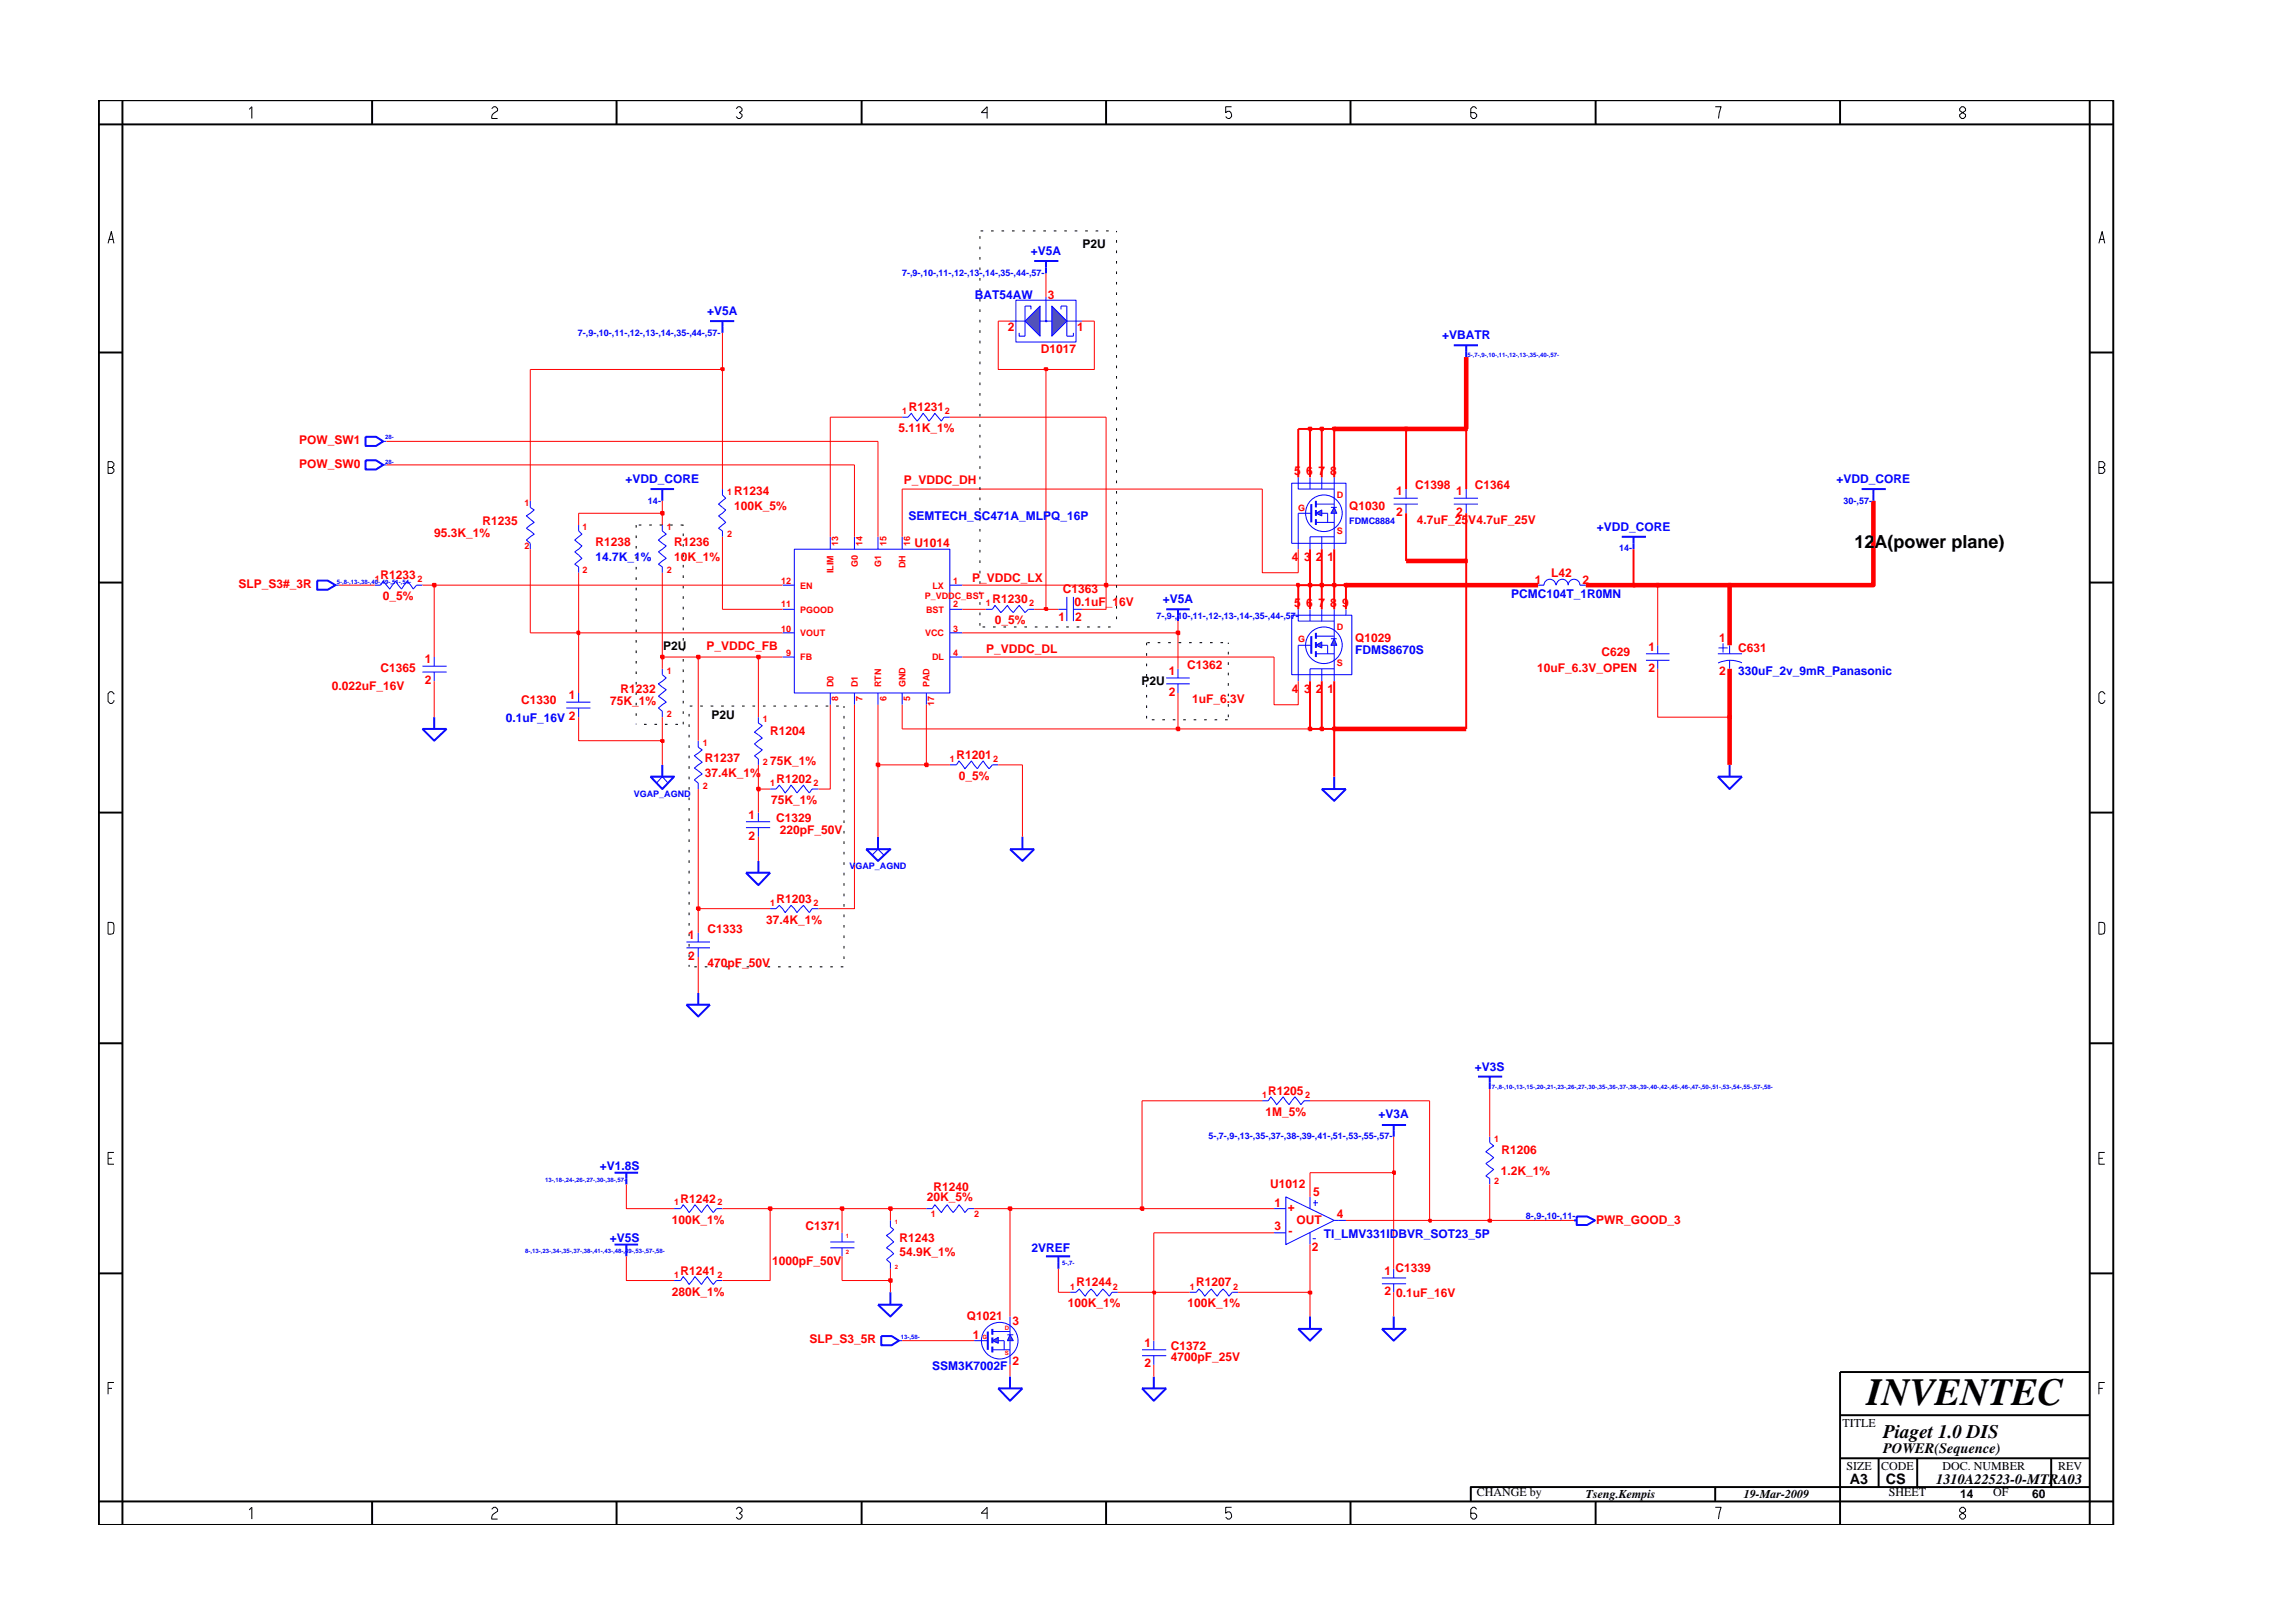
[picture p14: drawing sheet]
<svg xmlns="http://www.w3.org/2000/svg" width="297mm" height="210mm" viewBox="0 0 297 210" stroke-linecap="round" stroke-linejoin="round" font-family="sans-serif">
<defs><g id="words">
<text font-size="5" x="241.8" y="182">INVENTEC</text>
<text font-size="2.5" x="244" y="186.3">Piaget 1.0 DIS</text>
<text font-size="2.3" x="240.3" y="71">12A(power plane)</text>
<g font-size="1.9">
<text x="244" y="188.2">POWER(Sequence)</text>
<text x="239.6" y="192.2">A3</text>
<text x="244.3" y="192.3">CS</text>
<text x="250.8" y="192.2">1310A22523-0-MTRA03</text>
</g>
<g font-size="1.6" fill="#00f">
<text x="133.5" y="33">+V5A</text>
<text x="91.6" y="40.8">+V5A</text>
<text x="126.3" y="38.7">BAT54AW</text>
<text x="186.8" y="44">+VBATR</text>
<text x="81" y="62.6">+VDD_CORE</text>
<text x="237.9" y="62.6">+VDD_CORE</text>
<text x="117.7" y="67.3">SEMTECH_SC471A_MLPQ_16P</text>
<text x="206.8" y="68.8">+VDD_CORE</text>
<text x="77.2" y="72.7">14.7K_1%</text>
<text x="195.8" y="77.5">PCMC104T_1R0MN</text>
<text x="150.6" y="78.1">+V5A</text>
<text x="175.5" y="84.7">FDMS8670S</text>
<text x="225.2" y="87.4">330uF_2v_9mR_Panasonic</text>
<text x="65.5" y="93.5">0.1uF_16V 2</text>
<text x="191.1" y="138.7">+V3S</text>
<text x="178.6" y="144.9">+V3A</text>
<text x="77.7" y="151.6">+V1.8S</text>
<text x="79" y="160.9">+V5S</text>
<text x="171.5" y="160.4">TI_LMV331IDBVR_SOT23_5P</text>
<text x="133.6" y="162.2">2VREF</text>
<text x="120.7" y="177.5">SSM3K7002F</text>
</g>
<g font-size="1.6">
<text x="140.2" y="32.2">P2U</text>
<text x="85.9" y="84.2">P2U</text>
<text x="147.9" y="88.7">P2U</text>
<text x="92.2" y="93.2">P2U</text>
<text x="238.7" y="184.8">TITLE</text>
<text x="239.2" y="190.4">SIZE</text>
<text x="243.7" y="190.4">CODE</text>
<text x="251.6" y="190.4">DOC. NUMBER</text>
<text x="266.6" y="190.4">REV</text>
<text x="191.3" y="193.9">CHANGE by</text>
<text x="205.4" y="194.1">Tseng.Kempis</text>
<text x="225.9" y="194.1">19-Mar-2009</text>
<text x="244.7" y="193.9">SHEET</text>
<text x="253.9" y="194.1">14</text>
<text x="258.2" y="193.9">OF</text>
<text x="263.3" y="194.1">60</text>
</g>
<g font-size="1.6" fill="#f00">
<text x="135.7" y="38.8">3</text>
<text x="130.6" y="42.9">2</text>
<text x="134.8" y="45.7">D1017</text>
<text x="139.5" y="42.9">1</text>
<text x="117.7" y="53.3">R1231</text>
<text x="38.7" y="57.5">POW_SW1</text>
<text x="116.4" y="56">5.11K_1%</text>
<text x="38.7" y="60.6">POW_SW0</text>
<text x="95.1" y="64.1">R1234</text>
<text x="117.1" y="62.8">P_VDDC_DH</text>
<text x="167.7" y="61.6">5</text>
<text x="169.2" y="61.6">6</text>
<text x="170.8" y="61.6">7</text>
<text x="172.3" y="61.6">8</text>
<text x="180.9" y="64.1">1</text>
<text x="183.3" y="63.3">C1398</text>
<text x="188.6" y="64.1">1</text>
<text x="191" y="63.3">C1364</text>
<text x="56.2" y="69.5">95.3K_1%</text>
<text x="62.5" y="68">R1235</text>
<text x="77.2" y="70.7">R1238</text>
<text x="87.3" y="70.7">R1236</text>
<text x="95.1" y="66.1">100K_5%</text>
<text x="118.5" y="70.9">U1014</text>
<text x="174.8" y="66.1">Q1030</text>
<text x="180.9" y="66.9">2</text>
<text x="183.6" y="67.8">4.7uF_25V4.7uF_25V</text>
<text x="188.6" y="66.9">2</text>
<text x="30.9" y="76.1">SLP_S3#_3R</text>
<text x="49.3" y="75">R1233</text>
<text x="49.6" y="77.8">0_5%</text>
<text x="87.3" y="72.7">10K_1%</text>
<text x="125.9" y="75.4">P_VDDC_LX</text>
<text x="137.7" y="76.8">C1363</text>
<text x="167.3" y="72.7">4</text>
<text x="168.9" y="72.7">3</text>
<text x="170.5" y="72.7">2</text>
<text x="172" y="72.7">1</text>
<text x="198.8" y="75.6">1</text>
<text x="201" y="74.8">L42</text>
<text x="205" y="75.6">2</text>
<text x="128.5" y="78.1">R1230</text>
<text x="128.9" y="80.8">0_5%</text>
<text x="137.1" y="80.5">1</text>
<text x="139.2" y="78.5">0.1uF_16V</text>
<text x="139.3" y="80.5">2</text>
<text x="167.7" y="78.7">5</text>
<text x="169.2" y="78.7">6</text>
<text x="170.8" y="78.7">7</text>
<text x="172.3" y="78.7">8</text>
<text x="173.8" y="78.7">9</text>
<text x="175.5" y="83.2">Q1029</text>
<text x="222.7" y="83.2">1</text>
<text x="43" y="89.4">0.022uF_16V</text>
<text x="49.3" y="87">C1365</text>
<text x="55" y="85.9">1</text>
<text x="55" y="88.6">2</text>
<text x="80.4" y="89.8">R1232</text>
<text x="91.5" y="84.3">P_VDDC_FB</text>
<text x="127.7" y="84.6">P_VDDC_DL</text>
<text x="151.4" y="87.4">1</text>
<text x="153.8" y="86.7">C1362</text>
<text x="167.3" y="89.8">4</text>
<text x="168.9" y="89.8">3</text>
<text x="170.5" y="89.8">2</text>
<text x="172" y="89.8">1</text>
<text x="199.1" y="87">10uF_6.3V_OPEN</text>
<text x="207.5" y="84.9">C629</text>
<text x="213.5" y="84.4">1</text>
<text x="213.5" y="87">2</text>
<text x="222.7" y="87.4">2</text>
<text x="225.2" y="84.5">C631</text>
<text x="67.5" y="91.2">C1330</text>
<text x="73.7" y="90.5">1</text>
<text x="79" y="91.3">75K_1%</text>
<text x="99.8" y="95.2">R1204</text>
<text x="151.4" y="90.2">2</text>
<text x="154.4" y="91.1">1uF_6.3V</text>
<text x="91.3" y="98.7">R1237</text>
<text x="91.3" y="100.7">37.4K_1%</text>
<text x="99.8" y="99.1">75K_1%</text>
<text x="100.6" y="101.5">R1202</text>
<text x="123.9" y="98.3">R1201</text>
<text x="124.2" y="101">0_5%</text>
<text x="97" y="106.1">1</text>
<text x="99.9" y="104.2">75K_1%</text>
<text x="100.5" y="106.4">C1329</text>
<text x="97" y="108.8">2</text>
<text x="101" y="108">220pF_50V</text>
<text x="99.3" y="119.7">37.4K_1%</text>
<text x="100.6" y="117">R1203</text>
<text x="89.2" y="121.6">1</text>
<text x="89.2" y="124.4">2</text>
<text x="91.6" y="120.8">C1333</text>
<text x="91.6" y="125.3">470pF_50V</text>
<text x="164.3" y="141.8">R1205</text>
<text x="163.9" y="144.6">1M_5%</text>
<text x="194.5" y="149.5">R1206</text>
<text x="88.2" y="155.8">R1242</text>
<text x="120.1" y="155.6">20K_5%</text>
<text x="120.9" y="154.3">R1240</text>
<text x="164.5" y="153.9">U1012</text>
<text x="170.1" y="155">5</text>
<text x="194.4" y="152.3">1.2K_1%</text>
<text x="87" y="158.5">100K_1%</text>
<text x="104.3" y="159.3">C1371</text>
<text x="116.5" y="160.9">R1243</text>
<text x="165.1" y="156.3">1</text>
<text x="165.1" y="159.4">3</text>
<text x="166.8" y="156.9">+</text>
<text x="166.9" y="160">-</text>
<text x="167.9" y="158.6">OUT</text>
<text x="173.2" y="157.8">4</text>
<text x="206.8" y="158.5">PWR_GOOD_3</text>
<text x="87" y="167.8">280K_1%</text>
<text x="88.2" y="165.1">R1241</text>
<text x="100" y="163.8">1000pF_50V</text>
<text x="116.5" y="162.7">54.9K_1%</text>
<text x="139.5" y="166.7">R1244</text>
<text x="155" y="166.7">R1207</text>
<text x="170" y="162.1">2</text>
<text x="179.3" y="167.8">2</text>
<text x="179.3" y="165.1">1 C1339</text>
<text x="180.8" y="168">0.1uF_16V</text>
<text x="125.2" y="171">Q1021</text>
<text x="126" y="173.5">1</text>
<text x="131.2" y="171.6">3</text>
<text x="138.3" y="169.4">100K_1%</text>
<text x="153.8" y="169.4">100K_1%</text>
<text x="104.8" y="174">SLP_S3_5R</text>
<text x="131.2" y="176.9">2</text>
<text x="148.3" y="174.4">1</text>
<text x="148.3" y="177.1">2</text>
<text x="151.7" y="176.3">4700pF_25V</text>
<text x="151.7" y="174.8">C1372</text>
</g>
<g font-size="1.2" fill="#00f">
<text x="116.9" y="35.7">7-,9-,10-,11-,12-,13-,14-,35-,44-,57-</text>
<text x="74.9" y="43.5">7-,9-,10-,11-,12-,13-,14-,35-,44-,57-</text>
<text x="83.9" y="65.3">14-</text>
<text x="238.8" y="65.3">30-,57-</text>
<text x="174.8" y="67.8">FDMC8884</text>
<text x="209.8" y="71.4">14-</text>
<text x="149.8" y="80.2">7-,9-,10-,11-,12-,13-,14-,35-,44-,57-</text>
<text x="82.1" y="103.3">VGAP_AGND</text>
<text x="110" y="112.6">VGAP_AGND</text>
<text x="156.5" y="147.5">5-,7-,9-,13-,35-,37-,38-,39-,41-,51-,53-,55-,57-</text>
<text x="197.7" y="157.9">8-,9-,10-,11-</text>
</g>
<g font-size="1.2" fill="#f00">
<text x="116.9" y="53.6">1</text>
<text x="122.4" y="53.6">2</text>
<text x="67.9" y="65.6">1</text>
<text x="94.2" y="64.1">1</text>
<text x="173.2" y="64.6">D</text>
<text x="67.9" y="71.1">2</text>
<text x="75.5" y="68.7">1</text>
<text x="86.4" y="68.7">1</text>
<text x="94.2" y="69.5">2</text>
<text x="108.6" y="70.7" transform="rotate(-90 108.6 70.7)">13</text>
<text x="111.7" y="70.7" transform="rotate(-90 111.7 70.7)">14</text>
<text x="114.8" y="70.7" transform="rotate(-90 114.8 70.7)">15</text>
<text x="117.9" y="70.7" transform="rotate(-90 117.9 70.7)">16</text>
<text x="168.2" y="66.2">G</text>
<text x="173.2" y="69.2">S</text>
<text x="48.5" y="75.4">1</text>
<text x="54.1" y="75.4">2</text>
<text x="75.5" y="74.2">2</text>
<text x="86.4" y="74.2">2</text>
<text x="101.2" y="75.6">12</text>
<text x="103.7" y="76.2">EN</text>
<text x="108" y="74.2" transform="rotate(-90 108 74.2)">ILIM</text>
<text x="111.1" y="73.5" transform="rotate(-90 111.1 73.5)">G0</text>
<text x="114.2" y="73.5" transform="rotate(-90 114.2 73.5)">G1</text>
<text x="117.3" y="73.6" transform="rotate(-90 117.3 73.6)">DH</text>
<text x="119.8" y="77.6">P_VDDC_BST</text>
<text x="120.8" y="76.2">LX</text>
<text x="123.5" y="75.6">1</text>
<text x="101.2" y="78.7">11</text>
<text x="101.2" y="81.8">10</text>
<text x="103.7" y="79.4">PGOOD</text>
<text x="103.7" y="82.4">VOUT</text>
<text x="119.8" y="82.4">VCC</text>
<text x="120" y="79.4">BST</text>
<text x="123.5" y="81.8">3</text>
<text x="123.5" y="78.7">2</text>
<text x="127.7" y="78.5">1</text>
<text x="133.3" y="78.5">2</text>
<text x="168.2" y="83.2">G</text>
<text x="173.2" y="81.7">D</text>
<text x="86.4" y="87.3">1</text>
<text x="101.8" y="84.9">9</text>
<text x="103.7" y="85.6">FB</text>
<text x="108" y="89" transform="rotate(-90 108 89)">D0</text>
<text x="111.1" y="89" transform="rotate(-90 111.1 89)">D1</text>
<text x="114.2" y="89" transform="rotate(-90 114.2 89)">RTN</text>
<text x="117.3" y="89" transform="rotate(-90 117.3 89)">GND</text>
<text x="120.4" y="89" transform="rotate(-90 120.4 89)">PAD</text>
<text x="120.7" y="85.6">DL</text>
<text x="123.5" y="84.9">4</text>
<text x="173.2" y="86.3">S</text>
<text x="86.4" y="92.9">2</text>
<text x="98.8" y="93.5">1</text>
<text x="108.6" y="90.8" transform="rotate(-90 108.6 90.8)">8</text>
<text x="111.7" y="90.8" transform="rotate(-90 111.7 90.8)">7</text>
<text x="114.8" y="90.8" transform="rotate(-90 114.8 90.8)">6</text>
<text x="117.9" y="90.8" transform="rotate(-90 117.9 90.8)">5</text>
<text x="121" y="91.5" transform="rotate(-90 121 91.5)">17</text>
<text x="91" y="96.7">1</text>
<text x="98.8" y="99.1">2</text>
<text x="99.8" y="101.8">1</text>
<text x="105.4" y="101.8">2</text>
<text x="123" y="98.7">1</text>
<text x="128.7" y="98.7">2</text>
<text x="91" y="102.2">2</text>
<text x="99.8" y="117.4">1</text>
<text x="105.4" y="117.4">2</text>
<text x="163.5" y="142.2">1</text>
<text x="169.1" y="142.2">2</text>
<text x="193.6" y="148">1</text>
<text x="193.6" y="153.4">2</text>
<text x="87.3" y="156.2">1</text>
<text x="92.9" y="156.2">2</text>
<text x="120.6" y="157.7">1</text>
<text x="126.2" y="157.7">2</text>
<text x="87.3" y="165.6">1</text>
<text x="92.9" y="165.6">2</text>
<text x="138.6" y="167.1">1</text>
<text x="144.2" y="167.1">2</text>
<text x="154.1" y="167.1">1</text>
<text x="159.7" y="167.1">2</text>
</g>
<g font-size=".8" fill="#00f">
<text x="190.1" y="46.3">5-,7-,9-,10-,11-,12-,13-,35-,40-,57-</text>
<text x="49.9" y="56.9">28-</text>
<text x="49.9" y="60.1">28-</text>
<text x="43.6" y="75.6">5-,8-,13-,38-,40-,49-,51-,54-</text>
<text x="193.2" y="141.1">7-,8-,10-,13-,15-,20-,21-,23-,26-,27-,30-,35-,36-,37-,38-,39-,40-,42-,45-,46-,47-,50-,51-,53-,54-,55-,57-,58-</text>
<text x="70.6" y="153.1">13-,18-,24-,26-,27-,30-,38-,57-</text>
<text x="68" y="162.3">8-,13-,23-,34-,35-,37-,38-,41-,43-,48-,49-,53-,57-,58-</text>
<text x="137.6" y="163.9">5-,7-</text>
<text x="116.7" y="173.5">13-,58-</text>
</g>
<g font-size=".8" fill="#f00">
<text x="109.6" y="160.4">1</text>
<text x="115.9" y="158.5">1</text>
<text x="109.6" y="162.5">2</text>
<text x="115.9" y="164.4">2</text>
<text x="127.3" y="173.5">G</text>
<text x="130.2" y="172.3">D</text>
<text x="130.2" y="175.5">S</text>
</g>
</g></defs>
<g fill="none" stroke="#00f" stroke-width=".13">
<path d="M127.7 78.9h.9l.3-.5 .8 1 .8-1 .8 1 .7-1 .8 1 .4-.5h.8M137.1 78.9h1.1M138.2 77.3v3.2M139.1 78.9h1.1M139.1 77.3v3.2M168.2 66.5h1.7M199.2 75.8h.8a.76 .76 0 0 1 .8-.8 .76 .76 0 0 1 .7 .8M201.6 75.8a.76 .76 0 0 1 .8-.8 .76 .76 0 0 1 .7 .8 .76 .76 0 0 1 .8-.8 .76 .76 0 0 1 .8 .8h.7M73.3 91.7h3.2M73.3 91h3.2M75 89.8v1.2M75 91.7v1.2"/>
<path d="M88.9 122h3.1M88.9 122.8h3.1M90.5 120.8v1.2M90.5 122.8v1.2M163.5 142.6h.8l.3-.5 .8 1 .8-1 .8 1 .8-1 .7 1 .4-.5h.8M165 156.6h1.6M165 159.7h1.6M166.6 155.1l6.2 3-6.2 3.1zM169.7 155.1v1.5M169.7 159.7v1.5M170.1 155.8h.6M170.4 155.5v.7"/>
<path d="M172.8 158.1h1.6M170 160.5h.5"/>
</g>
<g fill="none" stroke="#00f" stroke-width=".25">
<path d="M84.3 63.4h3M85.8 63.4v1.5M169.9 65.3v2.4M210.1 69.5h3.1M211.6 69.5v1.6M241.2 63.4h3.1M242.7 63.4v1.5M79.6 151.9h3.1M81.1 151.9v1.5M203.9 158.1h.3M204.2 157.6h1.4l1 .5-1 .6h-1.4zM147.9 179.9h3.2l-1.6 1.6z"/>
<path d="M149.5 178.3v1.6"/>
</g>
<path d="M172.8 65.7l.4 .8h-.8z" fill="#3c3cc8"/>
<path d="M172.4 65.7h.8M172.8 65.7l.4 .8h-.8z" fill="none" stroke="#00f" stroke-width=".13"/>
<path d="M170.5 66.5l.7-.4v.7z" fill="#3c3cc8"/>
<g fill="none" stroke="#00f" stroke-width=".13">
<path d="M167.3 62.6h7.1v7.8h-7.1zM168.2 66.5v4.6M168.2 61.8v1.6h4.6M169.7 61.8v1.6M170.5 66.5l.7-.4v.7zM170.5 67.7h2.3M170.5 65.3h2.3M171.2 61.8v1.6M171.2 69.5v1.6M171.2 66.5h.8v1.2M172.8 69.5h-3.1v1.6M172.8 61.8v3.9"/>
<path d="M172.8 66.5v4.6"/>
<circle cx="171.5" cy="66.5" r="2.37"/>
</g>
<path d="M170.5 64.9v.8M170.5 66.1v.7M170.5 67.3v.7" fill="none" stroke="#00f" stroke-width=".25"/>
<path d="M134.7 39.7v3.8l-1.9-1.9z" fill="#3c3cc8"/>
<path d="M134.7 39.7v3.8l-1.9-1.9z" fill="none" stroke="#00f" stroke-width=".13"/>
<path d="M136.3 39.7l1.9 1.9-1.9 1.9z" fill="#3c3cc8"/>
<path d="M132.8 39.7v3.8M135.5 38.5v3.1M136.3 39.7l1.9 1.9-1.9 1.9zM138.2 39.7v3.8" fill="none" stroke="#00f" stroke-width=".13"/>
<circle cx="135.5" cy="41.6" r=".08" fill="#3c3cc8"/>
<g fill="none" stroke="#00f" stroke-width=".13">
<path d="M131.6 38.9h7.8v5.4h-7.8zM132.8 39.7h.7v.4M138.2 39.7h-.8v.4M49.6 57.2h.5M130.8 41.6h2M132 43.1v.4h.8M134.7 41.6h1.6M138.2 41.6h2M139.1 43.1v.4h-.9M75 68v.8l.4 .4-.9 .8 .9 .7-.9 .8 .9 .8-.9 .8 .5 .3v.8M54.7 86.3h3.2M54.7 87.1h3.2"/>
<path d="M56.2 85.1v1.2M56.2 87.1v1.2M168.2 83.6h1.7M222.5 84.7h3.2M222.6 83.9h1.2M223.2 83.3v1.2M224.1 83.6v1.1M224.1 85.5v1.1M225.7 85.9a3.7 3.7 0 0 0-3.1 0M115.3 158.1v.8l.5 .4-1 .7 1 .9-1 .8 1 .7-1 .8 .5 .4v.8M87.3 165.9h.9l.3-.5 .8 1 .7-1 .9 1 .7-1 .8 1 .4-.5h.8M116.4 173.7h.5"/>
<circle cx="135.5" cy="41.6" r=".08"/>
</g>
<path d="M47.4 56.6h1.3l.9 .6-.9 .6h-1.3zM92 41.6h3.1M93.6 41.6v1.5M169.9 82.4v2.3M191.5 139.5h3.1M193 139.5v1.6M114.2 173.1h1.3l.9 .6-.9 .6h-1.3zM129.3 179.9h3.1l-1.6 1.6zM130.8 178.3v1.6M135.5 162.8h3.1M137.1 162.8v1.6" fill="none" stroke="#00f" stroke-width=".25"/>
<path d="M172.8 82.7l.4 .9h-.8z" fill="#3c3cc8"/>
<path d="M172.4 82.7h.8M172.8 82.7l.4 .9h-.8z" fill="none" stroke="#00f" stroke-width=".13"/>
<path d="M170.5 83.6l.7-.4v.7z" fill="#3c3cc8"/>
<g fill="none" stroke="#00f" stroke-width=".13">
<path d="M49.6 60.2h.5M167.3 79.7h7.8v7.7h-7.8zM168.2 78.9v1.6h4.6M169.7 78.9v1.6M171.2 78.9v1.6M172.8 78.9v3.8M174.4 78.9v.8M168.2 83.6v4.7M170.5 83.6l.7-.4v.7zM170.5 84.7h2.3M170.5 82.4h2.3M171.2 86.6v1.7"/>
<path d="M171.2 83.6h.8v1.1M172.8 86.6h-3.1v1.7M172.8 83.6v4.7M126.2 173.7h1.8"/>
<circle cx="171.5" cy="83.6" r="2.37"/>
</g>
<path d="M47.4 59.6h1.3l.9 .6-.9 .6h-1.3zM54.7 94.4h3.2l-1.7 1.6zM56.2 92.9v1.5M170.5 82v.7M170.5 83.2v.7M170.5 84.4v.7M130.8 110h3.2l-1.6 1.5zM132.4 108.4v1.6M128 172.5v2.4" fill="none" stroke="#00f" stroke-width=".25"/>
<path d="M130.8 172.9l.5 .8h-.8z" fill="#3c3cc8"/>
<path d="M130.5 172.9h.8M130.8 172.9l.5 .8h-.8z" fill="none" stroke="#00f" stroke-width=".13"/>
<path d="M128.6 173.7l.7-.4v.7z" fill="#3c3cc8"/>
<g fill="none" stroke="#00f" stroke-width=".13">
<path d="M116.9 54h.7l.5-.5 .7 1.1 .8-1.1 .7 1.1 .8-1.1 .8 1.1 .4-.6h.7M43.5 75.8h.4M48.5 75.8h.8l.3-.5 .9 1 .8-1 .7 1 .8-1 .7 1 .5-.5h.7M68.7 64.9v.8l.5 .4-1 .7 1 .9-1 .7 1 .8-1 .8 .5 .4v.7M85.8 68v.8l.5 .4-1 .8 1 .7-1 .8 1 .8-1 .8 .5 .3v.8M93.6 63.4v.7l.4 .4-.9 .8 .9 .8-.9 .7 .9 .9-.9 .7 .5 .4v.7M101.4 78.9h1.5M101.4 75.8h1.5M102.9 71.1h20.1v18.7h-20.1zM107.6 69.5v1.6M110.7 69.5v1.6M113.7 69.5v1.6"/>
<path d="M116.9 69.5v1.6M123 78.9h1.7M123 75.8h1.7M180.5 65.3h3.2M180.5 64.5h3.2M182.1 63.4v1.1M182.1 65.3v1.2M188.3 65.3h3.2M188.3 64.5h3.2M189.9 63.4v1.1M189.9 65.3v1.2M85.8 86.6v.8l.5 .4-1 .8 1 .8-1 .8 1 .8-1 .7 .5 .4v.8"/>
<path d="M90.5 96v.8l.5 .3-1.1 .8 1.1 .8-1.1 .8 1.1 .8-1.1 .7 .6 .5v.7M98.2 92.9v.8l.5 .3-1 .9 1 .7-1 .8 1 .7-1 .8 .5 .4v.8M101.4 85.1h1.5M101.4 82h1.5M107.6 89.8v1.5M110.7 89.8v1.5M113.7 89.8v1.5M116.9 89.8v1.5M120 89.8v1.5M123 85.1h1.7M123 99.1h.9l.3-.5 .8 1 .8-1 .8 1 .8-1 .7 1 .5-.5h.7M123 82h1.7"/>
<path d="M151.1 87.8h3M151.1 88.6h3M152.6 86.6v1.2M152.6 88.6v1.2M213.2 84.7h3.1M213.2 85.5h3.1M214.7 83.6v1.1M214.7 85.5v1.1M85 101.5l.8-.9 .8 .9M96.6 107.2h3.2M96.6 106.5h3.2M98.2 105.3v1.2"/>
<path d="M98.2 107.2v1.2M99.8 102.2h.7l.5-.5 .7 1 .8-1 .7 1 .9-1 .7 1 .4-.5h.8M99.8 117.7h.7l.5-.4 .7 .9 .8-.9 .7 .9 .9-.9 .7 .9 .4-.5h.8M113 110.8l.7-.8 .8 .8M87.3 156.6h.9l.3-.5 .8 1 .7-1 .9 1 .7-1 .8 1 .4-.5h.8M109.1 159.7v1.2M120 156.6h.8l.3-.5 .8 1 .8-1 .8 1 .7-1 .8 1 .4-.5h.8M193 147.3v.7l.5 .4-1 .8 1 .8-1 .7 1 .8-1 .8 .5 .4v.7M107.6 160.9h3.1M107.6 161.7h3.1M109.1 161.7v1.1M128.6 173.7l.7-.4v.7z"/>
<path d="M128.6 174.9h2.2M128.6 172.5h2.2M129.3 173.7h.8v1.2M130.8 170.5v2.4M130.8 173.7v3.1M138.6 167.4h.8l.4-.4 .8 .9 .7-.9 .8 .9 .8-.9 .8 .9 .3-.5h.8M147.9 174.9h3.2M147.9 175.6h3.2M149.5 173.7v1.2M149.5 175.6v1.2M154.1 167.4h.9l.3-.4 .8 .9 .8-.9 .8 .9 .7-.9 .8 .9 .4-.5h.8M179 165.6h3.1"/>
<path d="M179 166.3h3.1M180.5 164.4v1.2M180.5 166.3v1.1"/>
<circle cx="129.5" cy="173.7" r="2.37"/>
</g>
<g fill="none" stroke="#00f" stroke-width=".25">
<path d="M134 33.8h3.1M135.5 33.8v1.6M188.3 44.7h3.2M189.9 44.7v1.6M41.1 75.2h1.3l1.1 .6-1.1 .6h-1.3zM151.1 78.9h3M152.6 78.9v1.6M85.8 99.1v1.5M224.1 99.1v1.5M84.3 100.6h3l-1.5 1.6zM96.6 113.1h3.2l-1.6 1.6zM98.2 111.5v1.6"/>
<path d="M112.2 110h3.1l-1.6 1.5zM113.7 108.4v1.6M171.2 102.2h3.2l-1.6 1.5zM172.8 100.6v1.6M222.5 100.6h3.2l-1.6 1.6zM88.9 130.2h3.1l-1.5 1.5zM90.5 128.6v1.6M179 145.7h3.1M180.5 145.7v1.6M79.6 161.2h3.1M81.1 161.2v1.6M113.7 169h3.2l-1.6 1.5z"/>
<path d="M115.3 167.4v1.6M128.6 172.2v.7M128.6 173.3v.7M128.6 174.4v.8M168.2 172.2h3l-1.5 1.5zM169.7 170.5v1.7M179 172.2h3.1l-1.6 1.5zM180.5 170.5v1.7"/>
</g>
<path d="M130.8 156.6v13.9M115.3 165.9v1.5M116.9 173.7h9.3M130.8 176.8v1.5M137.1 164.4v3h1.5M144.8 167.4h4.7v6.3M149.5 176.8v1.5M169.7 167.4v3.1M180.5 167.4v3.1" fill="none" stroke="#f00" stroke-width=".13"/>
<path d="M149.4 167.3h.2v.3h-.2z" fill="#8e2323"/>
<path d="M149.4 167.3h.2v.3h-.2z" fill="none" stroke="#f00" stroke-width=".25"/>
<path d="M149.5 159.7v7.7h4.6M160.4 167.4h9.3" fill="none" stroke="#f00" stroke-width=".13"/>
<path d="M169.5 167.3h.4v.3h-.4z" fill="#8e2323"/>
<path d="M169.5 167.3h.4v.3h-.4z" fill="none" stroke="#f00" stroke-width=".25"/>
<path d="M99.8 156.6v9.3h-6.2M81.1 162.8v3.1h6.2M109.1 162.8v3.1h6.2M169.7 161.2v6.2" fill="none" stroke="#f00" stroke-width=".13"/>
<path d="M115.2 165.7h.3v.4h-.3z" fill="#8e2323"/>
<path d="M115.2 165.7h.3v.4h-.3z" fill="none" stroke="#f00" stroke-width=".25"/>
<path d="M109.1 156.6v3.1M115.3 156.6v1.5M149.5 159.7h15.5M174.4 158.1h10.8M180.5 151.9v12.5M115.3 164.4v1.5" fill="none" stroke="#f00" stroke-width=".13"/>
<path d="M185.1 158h.3v.3h-.3z" fill="#8e2323"/>
<path d="M185.1 158h.3v.3h-.3z" fill="none" stroke="#f00" stroke-width=".25"/>
<path d="M185.2 142.6v15.5h7.8" fill="none" stroke="#f00" stroke-width=".13"/>
<path d="M192.8 158h.4v.3h-.4z" fill="#8e2323"/>
<path d="M192.8 158h.4v.3h-.4z" fill="none" stroke="#f00" stroke-width=".25"/>
<path d="M81.1 153.4v3.2h6.2M93.6 156.6h6.2M193 153.4v4.7h10.9" fill="none" stroke="#f00" stroke-width=".13"/>
<path d="M99.6 156.4h.3v.3h-.3z" fill="#8e2323"/>
<path d="M99.6 156.4h.3v.3h-.3z" fill="none" stroke="#f00" stroke-width=".25"/>
<path d="M99.8 156.6h9.3" fill="none" stroke="#f00" stroke-width=".13"/>
<path d="M108.9 156.4h.3v.3h-.3z" fill="#8e2323"/>
<path d="M108.9 156.4h.3v.3h-.3z" fill="none" stroke="#f00" stroke-width=".25"/>
<path d="M109.1 156.6h6.2" fill="none" stroke="#f00" stroke-width=".13"/>
<path d="M115.2 156.4h.3v.3h-.3z" fill="#8e2323"/>
<path d="M115.2 156.4h.3v.3h-.3z" fill="none" stroke="#f00" stroke-width=".25"/>
<path d="M115.3 156.6h4.7M126.2 156.6h4.6" fill="none" stroke="#f00" stroke-width=".13"/>
<path d="M130.7 156.4h.3v.3h-.3z" fill="#8e2323"/>
<path d="M130.7 156.4h.3v.3h-.3z" fill="none" stroke="#f00" stroke-width=".25"/>
<path d="M130.8 156.6h17.1" fill="none" stroke="#f00" stroke-width=".13"/>
<path d="M147.8 156.4h.3v.3h-.3z" fill="#8e2323"/>
<path d="M147.8 156.4h.3v.3h-.3z" fill="none" stroke="#f00" stroke-width=".25"/>
<path d="M147.9 142.6v14h17.1M180.5 151.9h-10.8v3.2" fill="none" stroke="#f00" stroke-width=".13"/>
<path d="M180.5 151.8h.2v.3h-.2z" fill="#8e2323"/>
<path d="M180.5 151.8h.2v.3h-.2z" fill="none" stroke="#f00" stroke-width=".25"/>
<path d="M90.5 117.7v3.1M90.5 124v4.6M147.9 142.6h15.6M169.7 142.6h15.5M180.5 147.3v4.6M193 141.1v6.2" fill="none" stroke="#f00" stroke-width=".13"/>
<path d="M90.3 117.5h.3v.4h-.3z" fill="#8e2323"/>
<path d="M90.3 117.5h.3v.4h-.3z" fill="none" stroke="#f00" stroke-width=".25"/>
<path d="M110.7 91.3v26.4h-4.7M113.7 99.1v9.3M132.4 99.1v9.3M90.5 102.2v15.5h9.3M98.2 102.2v3.1M98.2 108.4v3.1" fill="none" stroke="#f00" stroke-width=".13"/>
<path d="M98.1 102.1h.3v.3h-.3z" fill="#8e2323"/>
<path d="M172.8 94.4v6.2M98.1 102.1h.3v.3h-.3z" fill="none" stroke="#f00" stroke-width=".25"/>
<path d="M85.8 96v3.1M98.2 99.1v3.1h1.6M107.6 91.3v10.9h-1.6" fill="none" stroke="#f00" stroke-width=".13"/>
<path d="M113.6 98.9h.3v.4h-.3z" fill="#8e2323"/>
<path d="M113.6 98.9h.3v.4h-.3z" fill="none" stroke="#f00" stroke-width=".25"/>
<path d="M113.7 91.3v7.8h6.3" fill="none" stroke="#f00" stroke-width=".13"/>
<path d="M119.8 98.9h.4v.4h-.4z" fill="#8e2323"/>
<path d="M119.8 98.9h.4v.4h-.4z" fill="none" stroke="#f00" stroke-width=".25"/>
<path d="M75 92.9v3.1h10.8M120 91.3v7.8h3M129.3 99.1h3.1" fill="none" stroke="#f00" stroke-width=".13"/>
<path d="M224.1 92.9v6.2" fill="none" stroke="#f00" stroke-width=".59"/>
<path d="M85.6 95.9h.4v.2h-.4z" fill="#8e2323"/>
<path d="M85.6 95.9h.4v.2h-.4z" fill="none" stroke="#f00" stroke-width=".25"/>
<path d="M85.8 92.9v3.1M90.5 85.1v10.9M116.9 91.3v3.1h35.7" fill="none" stroke="#f00" stroke-width=".13"/>
<path d="M152.4 94.3h.4v.3h-.4z" fill="#8e2323"/>
<path d="M152.4 94.3h.4v.3h-.4z" fill="none" stroke="#f00" stroke-width=".25"/>
<path d="M152.6 89.8v4.6h17.1" fill="none" stroke="#f00" stroke-width=".13"/>
<path d="M169.5 94.3h.4v.3h-.4z" fill="#8e2323"/>
<path d="M169.5 94.3h.4v.3h-.4zM169.7 88.3v6.1h1.5" fill="none" stroke="#f00" stroke-width=".25"/>
<path d="M171.1 94.3h.3v.3h-.3z" fill="#8e2323"/>
<path d="M171.1 94.3h.3v.3h-.3zM171.2 88.3v6.1h1.6" fill="none" stroke="#f00" stroke-width=".25"/>
<path d="M172.7 94.3h.3v.3h-.3z" fill="#8e2323"/>
<path d="M189.9 72.7v21.7M172.7 94.3h.3v.3h-.3zM172.8 88.3v6.1" fill="none" stroke="#f00" stroke-width=".25"/>
<path d="M172.8 94.4h17.1" fill="none" stroke="#f00" stroke-width=".59"/>
<path d="M56.2 88.3v4.6M98.2 85.1v7.8M214.7 86.6v6.3h9.4" fill="none" stroke="#f00" stroke-width=".13"/>
<path d="M223.9 92.7h.3v.4h-.3z" fill="#8e2323"/>
<path d="M223.9 92.7h.3v.4h-.3z" fill="none" stroke="#f00" stroke-width=".25"/>
<path d="M224.1 86.6v6.3" fill="none" stroke="#f00" stroke-width=".59"/>
<path d="M56.2 75.8v9.3M75 82v7.8M85.8 85.1v1.5M152.6 82v4.6M165 85.1v6.2h3.2v-3" fill="none" stroke="#f00" stroke-width=".13"/>
<path d="M85.6 84.9h.4v.4h-.4z" fill="#8e2323"/>
<path d="M85.6 84.9h.4v.4h-.4z" fill="none" stroke="#f00" stroke-width=".25"/>
<path d="M85.8 74.2v10.9h4.7" fill="none" stroke="#f00" stroke-width=".13"/>
<path d="M90.3 84.9h.3v.4h-.3z" fill="#8e2323"/>
<path d="M90.3 84.9h.3v.4h-.3z" fill="none" stroke="#f00" stroke-width=".25"/>
<path d="M90.5 85.1h7.7" fill="none" stroke="#f00" stroke-width=".13"/>
<path d="M98.1 84.9h.3v.4h-.3z" fill="#8e2323"/>
<path d="M98.1 84.9h.3v.4h-.3z" fill="none" stroke="#f00" stroke-width=".25"/>
<path d="M68.7 71.1v10.9h6.3M214.7 75.8v7.8M98.2 85.1h3.2M124.7 85.1h40.3" fill="none" stroke="#f00" stroke-width=".13"/>
<path d="M224.1 75.8v7.8" fill="none" stroke="#f00" stroke-width=".59"/>
<path d="M74.8 81.8h.2v.4h-.2z" fill="#8e2323"/>
<path d="M74.8 81.8h.2v.4h-.2z" fill="none" stroke="#f00" stroke-width=".25"/>
<path d="M75 74.2v7.8h26.4M124.7 82h27.9" fill="none" stroke="#f00" stroke-width=".13"/>
<path d="M152.4 81.8h.4v.4h-.4z" fill="#8e2323"/>
<path d="M152.4 81.8h.4v.4h-.4z" fill="none" stroke="#f00" stroke-width=".25"/>
<path d="M93.6 69.5v9.4h7.8M124.7 78.9h3M134 78.9h1.5M152.6 80.5v1.5" fill="none" stroke="#f00" stroke-width=".13"/>
<path d="M135.3 78.8h.4v.2h-.4z" fill="#8e2323"/>
<path d="M135.3 78.8h.4v.2h-.4zM168.2 75.8v3.1M169.7 75.8v3.1M171.2 75.8v3.1M172.8 75.8v3.1M174.4 75.8v3.1" fill="none" stroke="#f00" stroke-width=".25"/>
<path d="M135.5 47.9v31h1.6M43.9 75.8h4.6M54.7 75.8h1.5M143.3 75.8v3.1h-3.1" fill="none" stroke="#f00" stroke-width=".13"/>
<path d="M56.1 75.6h.3v.4h-.3z" fill="#8e2323"/>
<path d="M56.1 75.6h.3v.4h-.3z" fill="none" stroke="#f00" stroke-width=".25"/>
<path d="M56.2 75.8h45.2M124.7 75.8h18.6" fill="none" stroke="#f00" stroke-width=".13"/>
<path d="M143.1 75.6h.4v.4h-.4z" fill="#8e2323"/>
<path d="M143.1 75.6h.4v.4h-.4z" fill="none" stroke="#f00" stroke-width=".25"/>
<path d="M143.3 54v21.8h24.9" fill="none" stroke="#f00" stroke-width=".13"/>
<path d="M168 75.6h.3v.4h-.3z" fill="#8e2323"/>
<path d="M168 75.6h.3v.4h-.3zM168.2 75.8h1.5" fill="none" stroke="#f00" stroke-width=".25"/>
<path d="M169.5 75.6h.4v.4h-.4z" fill="#8e2323"/>
<path d="M169.5 75.6h.4v.4h-.4zM169.7 71.1v4.7h1.5" fill="none" stroke="#f00" stroke-width=".25"/>
<path d="M171.1 75.6h.3v.4h-.3z" fill="#8e2323"/>
<path d="M171.1 75.6h.3v.4h-.3zM171.2 71.1v4.7h1.6" fill="none" stroke="#f00" stroke-width=".25"/>
<path d="M172.7 75.6h.3v.4h-.3z" fill="#8e2323"/>
<path d="M172.7 75.6h.3v.4h-.3zM172.8 71.1v4.7h1.6" fill="none" stroke="#f00" stroke-width=".25"/>
<path d="M174.2 75.6h.3v.4h-.3z" fill="#8e2323"/>
<path d="M174.2 75.6h.3v.4h-.3z" fill="none" stroke="#f00" stroke-width=".25"/>
<path d="M174.4 75.8h24.8M205.4 75.8h6.2" fill="none" stroke="#f00" stroke-width=".59"/>
<path d="M211.5 75.6h.3v.4h-.3z" fill="#8e2323"/>
<path d="M211.5 75.6h.3v.4h-.3zM211.6 71.1v4.7" fill="none" stroke="#f00" stroke-width=".25"/>
<path d="M211.6 75.8h3.1" fill="none" stroke="#f00" stroke-width=".59"/>
<path d="M214.6 75.6h.3v.4h-.3z" fill="#8e2323"/>
<path d="M214.6 75.6h.3v.4h-.3z" fill="none" stroke="#f00" stroke-width=".25"/>
<path d="M214.7 75.8h9.4" fill="none" stroke="#f00" stroke-width=".59"/>
<path d="M223.9 75.6h.3v.4h-.3z" fill="#8e2323"/>
<path d="M182.1 66.5v6.2M223.9 75.6h.3v.4h-.3z" fill="none" stroke="#f00" stroke-width=".25"/>
<path d="M182.1 72.7h7.8M242.7 64.9v10.9h-18.6" fill="none" stroke="#f00" stroke-width=".59"/>
<path d="M163.5 63.4v10.8h4.7v-3.1" fill="none" stroke="#f00" stroke-width=".13"/>
<path d="M189.8 72.5h.2v.3h-.2z" fill="#8e2323"/>
<path d="M189.8 72.5h.2v.3h-.2zM189.9 66.5v6.2" fill="none" stroke="#f00" stroke-width=".25"/>
<path d="M107.6 54v15.5M113.7 57.2v12.3M85.8 68v-1.5h-10.8v1.5M110.7 60.2v9.3M116.9 63.4v6.1" fill="none" stroke="#f00" stroke-width=".13"/>
<path d="M85.6 66.3h.4v.4h-.4z" fill="#8e2323"/>
<path d="M171.2 55.6v6.2M172.8 55.6v6.2M182.1 55.6v7.8M189.9 55.6v7.8M85.6 66.3h.4v.4h-.4zM169.7 61.8v-6.2h-1.5v6.2" fill="none" stroke="#f00" stroke-width=".25"/>
<path d="M50.1 57.2h63.6M68.7 47.9v17M93.6 47.9v15.5M50.1 60.2h60.6M85.8 64.9v1.6M116.9 63.4h46.6" fill="none" stroke="#f00" stroke-width=".13"/>
<path d="M169.5 55.4h.4v.3h-.4z" fill="#8e2323"/>
<path d="M169.5 55.4h.4v.3h-.4zM169.7 55.6h1.5" fill="none" stroke="#f00" stroke-width=".25"/>
<path d="M171.1 55.4h.3v.3h-.3z" fill="#8e2323"/>
<path d="M171.1 55.4h.3v.3h-.3zM171.2 55.6h1.6" fill="none" stroke="#f00" stroke-width=".25"/>
<path d="M172.7 55.4h.3v.3h-.3z" fill="#8e2323"/>
<path d="M172.7 55.4h.3v.3h-.3z" fill="none" stroke="#f00" stroke-width=".25"/>
<path d="M172.8 55.6h9.3" fill="none" stroke="#f00" stroke-width=".59"/>
<path d="M182 55.4h.3v.3h-.3z" fill="#8e2323"/>
<path d="M182 55.4h.3v.3h-.3z" fill="none" stroke="#f00" stroke-width=".25"/>
<path d="M182.1 55.6h7.8" fill="none" stroke="#f00" stroke-width=".59"/>
<path d="M189.8 55.4h.2v.3h-.2z" fill="#8e2323"/>
<path d="M189.8 55.4h.2v.3h-.2z" fill="none" stroke="#f00" stroke-width=".25"/>
<path d="M189.9 46.3v9.3" fill="none" stroke="#f00" stroke-width=".59"/>
<path d="M68.7 47.9h24.9M107.6 54h9.3M123 54h20.3" fill="none" stroke="#f00" stroke-width=".13"/>
<path d="M93.4 47.7h.4v.2h-.4z" fill="#8e2323"/>
<path d="M93.4 47.7h.4v.2h-.4z" fill="none" stroke="#f00" stroke-width=".25"/>
<path d="M93.6 43.1v4.8M129.3 41.6v6.3h6.2" fill="none" stroke="#f00" stroke-width=".13"/>
<path d="M135.3 47.7h.4v.2h-.4z" fill="#8e2323"/>
<path d="M135.3 47.7h.4v.2h-.4z" fill="none" stroke="#f00" stroke-width=".25"/>
<path d="M135.5 35.4v3.1M129.3 41.6h1.5M140.2 41.6h1.6v6.3h-6.3" fill="none" stroke="#f00" stroke-width=".13"/>
<g fill="none" stroke="#000" stroke-width=".25">
<path d="M12.8 13h261v184.6h-261zM15.9 13v184.6M48.2 13v3.1M79.9 13v3.1M111.6 13v3.1M143.3 13v3.1M174.9 13v3.1M206.7 13v3.1M238.4 13v3.1M270.7 13v184.6M273.8 16.1h-261M12.8 45.7h3.1"/>
<path d="M270.7 45.7h3.1M12.8 75.5h3.1M270.7 75.5h3.1M12.8 105.3h3.1M270.7 105.3h3.1M12.8 135.2h3.1M270.7 135.2h3.1M12.8 165h3.1M270.7 177.7h-32.3v19.9M270.7 165h3.1M48.2 194.5v3.1M79.9 194.5v3.1"/>
<path d="M111.6 194.5v3.1M143.3 194.5v3.1M174.9 194.5v3.1M206.7 194.5v3.1M222.2 192.6v1.9M238.4 183.3h32.3M238.4 188.9h32.3M243.4 188.9v3.7M248.4 188.9v3.7M265.7 188.9v3.7M270.7 192.6h-80.2v1.9M273.8 194.5h-261"/>
</g>
<g fill="none" stroke="#000" stroke-width=".13">
<path d="M32.3 14.2l.3-.4v1.6M63.7 14.1l.3-.3h.2l.3 .3v.2l-.7 .5-.1 .6h.8M95.4 14.1l.2-.3h.3l.2 .3v.2l-.3 .3 .3 .2v.3l-.2 .3h-.3l-.2-.3M127.9 14.6h-.8l.8-.8v1.6M159.5 13.8h-.7v.8l.2-.2a.5 .5 0 0 1 .5 .7l-.2 .3h-.3l-.2-.3M191.3 14.1l-.3-.3h-.2l-.3 .3v1l.3 .3h.2l.3-.3v-.3l-.3-.2h-.5M222.2 13.8h.8l-.4 1.6M254.1 13.8l-.2 .3v.2l.7 .5v.3l-.2 .3h-.3l-.2-.3v-.3l.7-.5v-.2l-.2-.3zM14 31.5l.4-1.5 .4 1.5M14.1 31h.6M126.9 30.6v.3M126.9 31.9v.4"/>
<path d="M126.9 33.3v.3M126.9 34.7v.3M126.9 36v.4M126.9 37.4v.3M126.9 38.7v.4M127 29.9h.4M128.4 29.9h.3M129.7 29.9h.4M131.1 29.9h.3M132.4 29.9h.4M133.8 29.9h.3M135.2 29.9h.3"/>
<path d="M136.5 29.9h.3M137.9 29.9h.3M139.2 29.9h.4M140.6 29.9h.3M141.9 29.9h.4M143.3 29.9h.3M144.6 29.9v.2M144.6 31.1v.3M144.6 32.5v.3M144.6 33.8v.3M144.6 35.2v.3M144.6 36.5v.4"/>
<path d="M144.6 37.9v.3M144.6 39.2v.4M271.9 31.5l.4-1.5 .4 1.5M272 31h.6M126.9 40.1v.3M126.9 41.4v.4M126.9 42.8v.3M126.9 44.1v.4M126.9 45.5v.3M126.9 46.8v.4M126.9 48.2v.3M126.9 49.6v.3"/>
<path d="M126.9 50.9v.4M126.9 52.3v.3M126.9 53.6v.4M126.9 55v.3M126.9 56.3v.4M126.9 57.7v.3M126.9 59v.4M144.6 40.6v.3M144.6 41.9v.4M144.6 43.3v.3M144.6 44.6v.4M144.6 46v.3"/>
<path d="M144.6 47.4v.3M144.6 48.7v.4M144.6 50.1v.3M144.6 51.4v.4M144.6 52.8v.3M144.6 54.1v.4M144.6 55.5v.3M144.6 56.8v.4M144.6 58.2v.3M144.6 59.5v.4M14 60.6h.5l.3-.3v-.2l-.3-.3h-.5v1.5h.5l.3-.2v-.3l-.3-.2M82.4 68v.4"/>
<path d="M82.4 69.4v.3M82.4 70.7v.4M82.4 72.1v.3M82.4 73.4v.4M82.4 74.8v.3M82.4 76.1v.4M82.4 77.5v.3M82.4 78.9v.3M82.7 68h.4M84.1 68h.3M85.5 68h.3M86.8 68h.4"/>
<path d="M88.2 68h.3v.1M88.5 69.1v.4M88.5 70.5v.3M88.5 71.8v.4M88.5 73.2v.3M88.5 74.5v.4M88.5 75.9v.3M88.5 77.2v.4M88.5 78.6v.3M88.5 80v.3M126.9 60.4v.3M126.9 61.8v.3"/>
<path d="M126.9 63.1v.3M126.9 64.5v.3M126.9 65.8v.4M126.9 67.2v.3M126.9 68.5v.4M126.9 69.9v.3M126.9 71.2v.4M126.9 72.6v.3M126.9 73.9v.4M126.9 75.3v.3M126.9 76.7v.3M126.9 78v.3"/>
<path d="M126.9 79.4v.3M144.6 60.9v.3M144.6 62.3v.3M144.6 63.6v.4M144.6 65v.3M144.6 66.3v.4M144.6 67.7v.3M144.6 69v.4M144.6 70.4v.3M144.6 71.7v.4M144.6 73.1v.3M144.6 74.5v.3"/>
<path d="M144.6 75.8v.3M144.6 77.2v.3M144.6 78.5v.4M144.6 79.9v.3M271.9 60.6h.5l.3-.3v-.2l-.3-.3h-.5v1.5h.5l.3-.2v-.3l-.3-.2M14.8 89.9l-.3-.3h-.2l-.3 .3v1l.3 .2h.2l.3-.2v-.2M82.4 80.2v.3M82.4 81.6v.3M82.4 82.9v.4M82.4 84.3v.3M82.4 85.6v.4M82.4 87v.3"/>
<path d="M82.4 88.3v.4M82.4 89.7v.3M82.4 91v.4M82.4 92.4v.3M82.4 93.8h.1M83.4 93.8h.4M84.8 93.8h.3M86.1 93.8h.4M87.5 93.8h.3M88.5 81.3v.3M88.5 82.7v.3M88.5 84v.4"/>
<path d="M88.5 85.4v.3M88.5 86.7v.4M88.5 88.1v.3M88.5 89.4v.4M88.5 90.8v.3M88.5 92.1v.4M88.5 93.5v.3M89.3 92.5v.3M89.3 93.8v.4M89.3 95.2v.3M89.3 96.5v.4M89.3 97.9v.3"/>
<path d="M89.3 99.3v.3M89.4 91.5h.3M90.7 91.5h.3M92.1 91.5h.3M93.4 91.5h.4M94.8 91.5h.3M96.1 91.5h.4M97.5 91.5h.3M98.8 91.5h.4M100.2 91.5h.3M101.5 91.5h.4M102.9 91.5h.3"/>
<path d="M104.3 91.5h.3M105.6 91.5h.3M107 91.5h.3M108.3 91.5h.4M109.3 91.5v.2M109.3 92.7v.4M109.3 94.1v.3M109.3 95.4v.4M109.3 96.8v.3M109.3 98.2v.3M109.3 99.5v.4M126.9 80.7v.4"/>
<path d="M127.3 81.2h.3M128.6 81.2h.4M130 81.2h.3M131.3 81.2h.4M132.7 81.2h.3M134.1 81.2h.3M135.4 81.2h.3M136.8 81.2h.3M138.1 81.2h.4M139.5 81.2h.3M140.8 81.2h.4M142.2 81.2h.3"/>
<path d="M143.5 81.2h.4M148.5 83.3v.3M148.5 84.6v.3M148.5 86v.3M148.5 87.3v.4M148.5 88.7v.3M148.5 90v.4M148.5 91.4v.3M148.5 92.7v.4M148.6 83.3h.4M149.2 93.2h.3M150 83.3h.3"/>
<path d="M150.6 93.2h.3M151.3 83.3h.4M151.9 93.2h.4M152.7 83.3h.3M153.3 93.2h.3M154 83.3h.4M154.6 93.2h.4M155.4 83.3h.3M156 93.2h.3M156.7 83.3h.4M157.3 93.2h.4M158.1 83.3h.3"/>
<path d="M158.7 93.2h.3M159.1 83.3v.1M159.1 84.4v.4M159.1 85.8v.3M159.1 87.2v.3M159.1 88.5v.3M159.1 89.9v.3M159.1 91.2v.4M159.1 92.6v.3M272.7 89.9l-.3-.3h-.3l-.2 .3v1l.2 .2h.3l.3-.2v-.2M14 119.5l.7 .1 .1 .2-.1 1.1-.7 .1zM89.3 100.6v.4"/>
<path d="M89.3 102v.3M89.3 103.3v.4M89.3 104.7v.3M89.3 106v.4M89.3 107.4v.3M89.3 108.7v.4M89.3 110.1v.3M89.3 111.4v.4M89.3 112.8v.3M89.3 114.2v.3M89.3 115.5v.4M89.3 116.9v.3"/>
<path d="M89.3 118.2v.4M89.3 119.6v.3M109.3 100.9v.3M109.3 102.2v.4M109.3 103.6v.3M109.3 104.9v.4M109.3 106.3v.3M109.3 107.6v.4M109.3 109v.3M109.3 110.3v.4M109.3 111.7v.3M109.3 113.1v.3"/>
<path d="M109.3 114.4v.4M109.3 115.8v.3M109.3 117.1v.4M109.3 118.5v.3M109.3 119.8v.4M271.9 119.5l.7 .1 .1 .2-.1 1.1-.7 .1zM89.3 120.9v.4M89.3 122.3v.3M89.3 123.6v.4M89.3 125v.3M89.9 125.3h.4M91.3 125.3h.3"/>
<path d="M92.7 125.3h.3M94 125.3h.3M95.4 125.3h.3M96.7 125.3h.4M98.1 125.3h.3M99.4 125.3h.4M100.8 125.3h.3M102.1 125.3h.4M103.5 125.3h.3M104.8 125.3h.4M106.2 125.3h.3M107.6 125.3h.3"/>
<path d="M108.9 125.3h.3M109.3 121.2v.3M109.3 122.5v.4M109.3 123.9v.3M14 150.1h.5M14.8 149.3h-.8v1.5h.8M271.9 150.1h.5M272.7 149.3h-.8v1.5h.8M14 179.9h.5M14.8 179.1h-.8v1.5M271.9 179.9h.5M272.7 179.1h-.8v1.5"/>
<path d="M32.3 195.6l.3-.3v1.5M63.7 195.5l.3-.2h.2l.3 .2v.3l-.5 .3-.3 .4v.3h.8M95.4 195.5l.2-.2h.3l.2 .2v.3l-.3 .2 .3 .3v.2l-.2 .3h-.3l-.2-.3M127.9 196h-.8l.8-.7v1.5M159.5 195.3h-.7v.7l.2-.1a.5 .5 0 0 1 .5 .6l-.2 .3h-.3l-.2-.3M191.3 195.5l-.3-.2h-.2l-.3 .2v1l.3 .3h.2l.3-.3v-.2l-.3-.3h-.5M222.2 195.3h.8l-.4 1.5M254.1 195.3l-.2 .2v.3l.7 .5v.2l-.2 .3h-.3l-.2-.3v-.2l.7-.5v-.3l-.2-.2z"/>
</g>
<use href="#words"/>
</svg>
